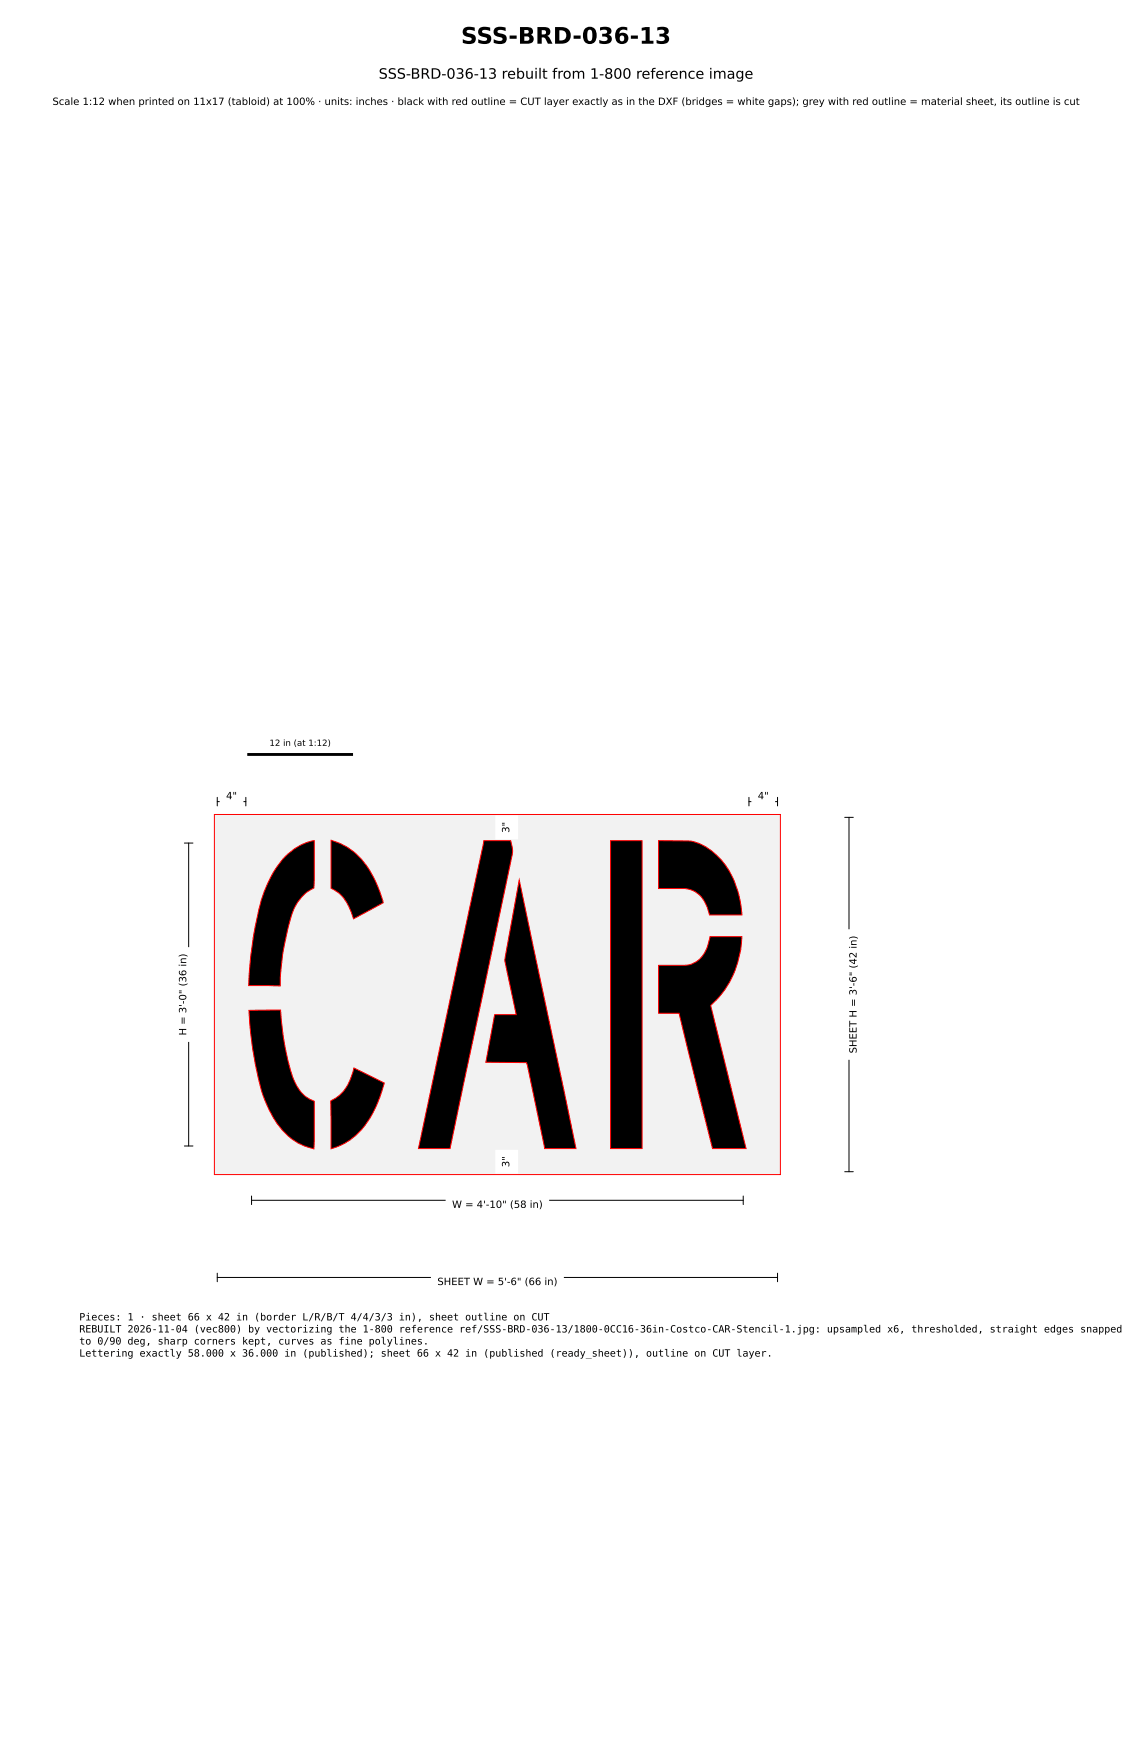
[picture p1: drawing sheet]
<svg xmlns="http://www.w3.org/2000/svg" width="279mm" height="432mm" viewBox="0 0 279 432" stroke-linecap="round" stroke-linejoin="round" font-family="sans-serif">
<defs><g id="words">
<text font-size="5.6" x="113.8" y="10.8">SSS-BRD-036-13</text>
<text font-size="3.5" x="93.5" y="19.4">SSS-BRD-036-13 rebuilt from 1-800 reference image</text>
<g font-size="2.5">
<text x="12.9" y="25.9">Scale 1:12 when printed on 11x17 (tabloid) at 100% · units: inches · black with red outline = CUT layer exactly as in the DXF (bridges = white gaps); grey with red outline = material sheet, its outline is cut</text>
<text x="55.8" y="197.3">4&quot;</text>
<text x="187" y="197.3">4&quot;</text>
<text x="125.7" y="205.6" transform="rotate(-90 125.7 205.6)">3&quot;</text>
<text x="46" y="255.6" transform="rotate(-90 46 255.6)">H = 3'-0&quot; (36 in)</text>
<text x="211.4" y="260.1" transform="rotate(-90 211.4 260.1)">SHEET H = 3'-6&quot; (42 in)</text>
<text x="125.7" y="288.2" transform="rotate(-90 125.7 288.2)">3&quot;</text>
<text x="111.6" y="298.2">W = 4'-10&quot; (58 in)</text>
<text x="107.9" y="317.3">SHEET W = 5'-6&quot; (66 in)</text>
<text x="19.6" y="326">Pieces: 1 · sheet 66 x 42 in (border L/R/B/T 4/4/3/3 in), sheet outline on CUT</text>
<text x="19.6" y="329">REBUILT 2026-11-04 (vec800) by vectorizing the 1-800 reference ref/SSS-BRD-036-13/1800-0CC16-36in-Costco-CAR-Stencil-1.jpg: upsampled x6, thresholded, straight edges snapped</text>
<text x="19.6" y="331.9">to 0/90 deg, sharp corners kept, curves as fine polylines.</text>
<text x="19.6" y="334.9">Lettering exactly 58.000 x 36.000 in (published); sheet 66 x 42 in (published (ready_sheet)), outline on CUT layer.</text>
</g>
<text font-size="2.1" x="66.5" y="184.1">12 in (at 1:12)</text>
</g></defs>
<path d="M52.9 201.1h139.7v88.9h-139.7z" fill="#f2f2f2" stroke="#f00" stroke-width=".25"/>
<path d="M119.4 207.5h6.6a6.2 6.2 0 0 1 .4 3.6l-15.3 72.5h-7.8zM150.7 207.5h7.8v76.1h-7.8zM70.4 211.5a12.9 12.9 0 0 1 7.2-4l-.1 11.7a10.9 10.9 0 0 0-5.9 8.1 59.2 59.2 0 0 0-2.4 16.1l-7.8-.1a84 84 0 0 1 3.9-23.3 25.3 25.3 0 0 1 5.1-8.5zM81.7 207.4a16.9 16.9 0 0 1 10.9 10.1l1.2 2.8 .8 2.6-7.3 4a11.5 11.5 0 0 0-4.6-7.1l-1-.5zM128.2 217.2l14 66.4h-7.8l-4.4-21.3h-10.1l2.2-11.8h5.3l-2.8-13.6zM162.5 207.5l7.4 .1a13.8 13.8 0 0 1 10.1 7.4 25 25 0 0 1 3.1 10.9h-8a7.6 7.6 0 0 0-4.2-6.1l-1.9-.4h-6.5zM61.4 249.4l7.8-.1a61.6 61.6 0 0 0 3.5 17.6 8.4 8.4 0 0 0 4.9 5l-.1 11.7a14.9 14.9 0 0 1-10-7.6l-2-4.1a72.6 72.6 0 0 1-4.1-22.5zM87.4 263.7l7.5 3.7a25.8 25.8 0 0 1-7.1 12.9 14.7 14.7 0 0 1-6.1 3.3l-.1-11.8a10.7 10.7 0 0 0 5.8-8.1zM162.6 238.3h6.3a6.2 6.2 0 0 0 5.7-4.7l.6-2.4h7.9a23.4 23.4 0 0 1-7.7 17l8.7 35.4h-8.2l-8.3-33.4h-5z" fill="#000" stroke="#f00" stroke-width=".25"/>
<path d="M61.4 186.3h25.4" fill="none" stroke="#000" stroke-width=".71"/>
<g fill="none" stroke="#000" stroke-width=".25">
<path d="M53.6 197.9h7.1M53.6 196.8v2.2M60.7 196.8v2.2M184.9 197.9h7M184.9 196.8v2.2M191.9 196.8v2.2M45.5 208.1h2.1M46.6 208.1v74.8M122.8 201.8h2.1M122.8 206.7h2.1M123.8 201.8v4.9M208.5 201.8h2.1"/>
<path d="M209.5 201.8v87.5M45.5 282.9h2.1M62.1 296.3h121.3M62.1 295.3v2.1M122.8 284.3h2.1M122.8 289.3h2.1M123.8 284.3v5M183.4 295.3v2.1M208.5 289.3h2.1M53.6 315.4h138.3M53.6 314.3v2.1M191.9 314.3v2.1"/>
</g>
<g fill="#fff" stroke="#fff" stroke-width=".35">
<path d="M106.5 314h32.5v5.3h-32.5z"/>
<path d="M208.1 229.6h5.3v31.9h-5.3z"/>
<path d="M54.4 194h5.5v5.3h-5.5z"/>
<path d="M185.6 194h5.5v5.3h-5.5z"/>
<path d="M122.4 284h5.3v5.6h-5.3z"/>
<path d="M122.4 201.5h5.3v5.5h-5.3z"/>
<path d="M110.2 294.9h25.2v5.3h-25.2z"/>
<path d="M42.7 234h5.3v23.1h-5.3z"/>
</g>
<use href="#words"/>
</svg>
